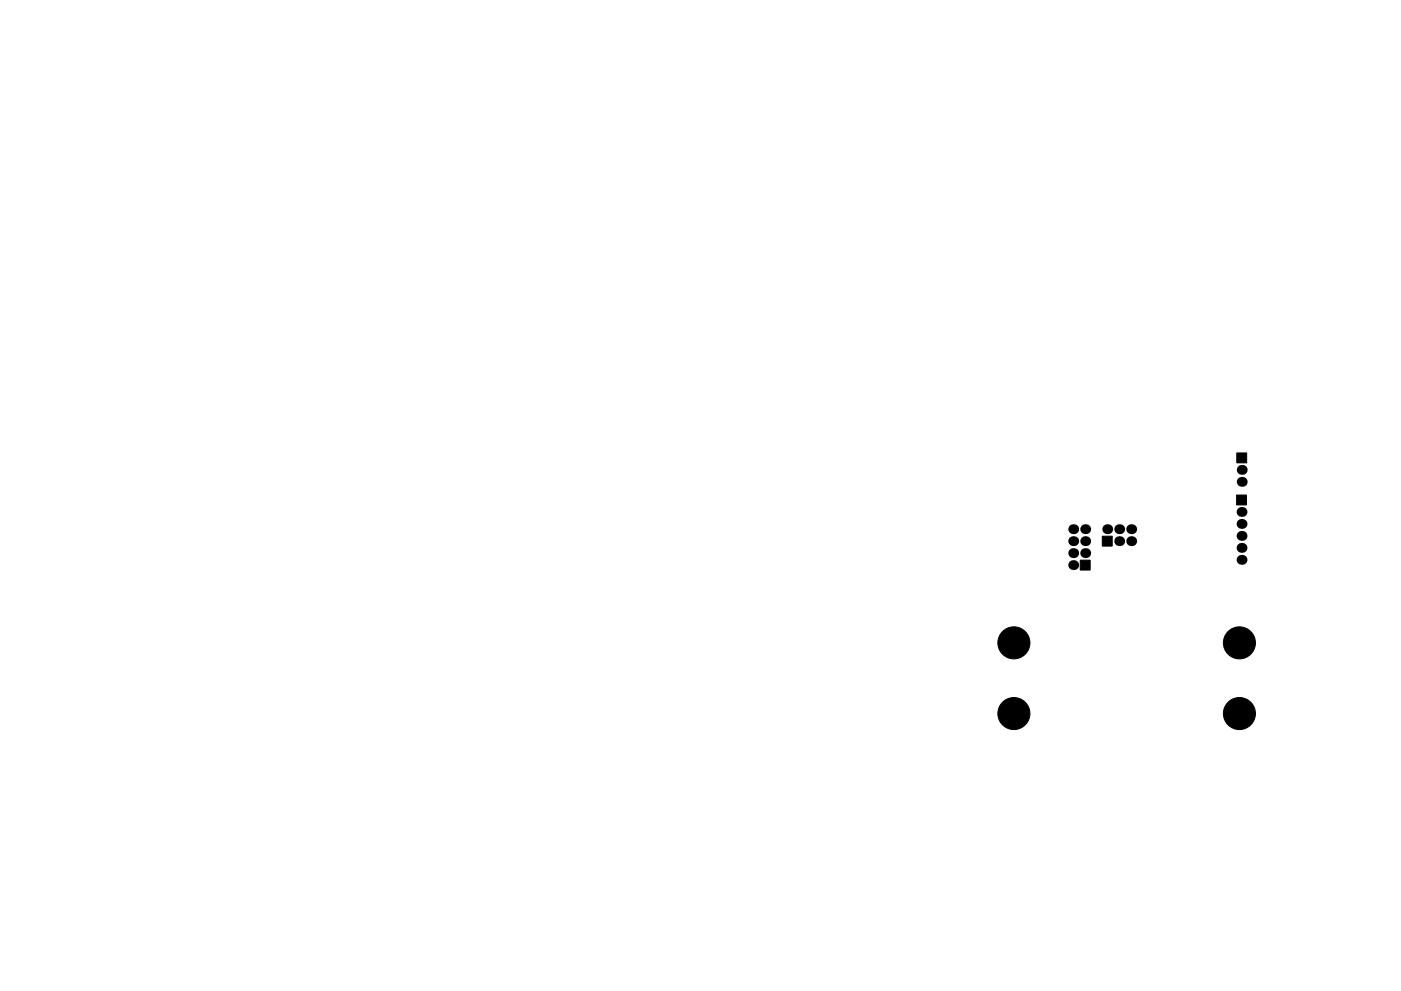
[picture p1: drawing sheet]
<svg xmlns="http://www.w3.org/2000/svg" width="297mm" height="210mm" viewBox="0 0 297 210" stroke-linecap="round" stroke-linejoin="round" font-family="sans-serif">
<g fill="#000" stroke="#000" stroke-width=".21">
<path d="M262.2 96.1h2.1v2.1h-2.1zM229 118.8h2.1v2.1h-2.1zM233.7 113.8h2.1v2.1h-2.1zM262.2 105h2.1v2.1h-2.1z"/>
<circle cx="212.6" cy="136.4" r=".5"/>
<circle cx="213.3" cy="134.7" r=".5"/>
<circle cx="213.3" cy="138.1" r=".5"/>
<circle cx="215" cy="134" r=".5"/>
<circle cx="215" cy="138.8" r=".5"/>
<circle cx="215" cy="136.4" r="3.4"/>
<circle cx="216.7" cy="134.7" r=".5"/>
<circle cx="216.7" cy="138.1" r=".5"/>
<circle cx="217.4" cy="136.4" r=".5"/>
<circle cx="260.4" cy="136.4" r=".5"/>
<circle cx="261.1" cy="138.1" r=".5"/>
<circle cx="261.1" cy="134.7" r=".5"/>
<circle cx="262.8" cy="134" r=".5"/>
<circle cx="262.8" cy="138.8" r=".5"/>
<circle cx="262.8" cy="136.4" r="3.4"/>
<circle cx="264.5" cy="134.7" r=".5"/>
<circle cx="264.5" cy="138.1" r=".5"/>
<circle cx="265.2" cy="136.4" r=".5"/>
<circle cx="212.6" cy="151.4" r=".5"/>
<circle cx="213.3" cy="149.7" r=".5"/>
<circle cx="213.3" cy="153.1" r=".5"/>
<circle cx="215" cy="149" r=".5"/>
<circle cx="215" cy="153.8" r=".5"/>
<circle cx="215" cy="151.4" r="3.4"/>
<circle cx="216.7" cy="149.7" r=".5"/>
<circle cx="216.7" cy="153.1" r=".5"/>
<circle cx="217.4" cy="151.4" r=".5"/>
<circle cx="260.4" cy="151.4" r=".5"/>
<circle cx="261.1" cy="149.7" r=".5"/>
<circle cx="261.1" cy="153.1" r=".5"/>
<circle cx="262.8" cy="153.8" r=".5"/>
<circle cx="262.8" cy="149" r=".5"/>
<circle cx="262.8" cy="151.4" r="3.4"/>
<circle cx="264.5" cy="149.7" r=".5"/>
<circle cx="264.5" cy="153.1" r=".5"/>
<circle cx="265.2" cy="151.4" r=".5"/>
</g>
<g fill="#000">
<circle cx="263.3" cy="99.7" r="1.05"/>
<circle cx="227.5" cy="114.8" r="1.05"/>
<circle cx="227.5" cy="117.4" r="1.05"/>
<circle cx="227.5" cy="112.3" r="1.05"/>
<circle cx="227.5" cy="119.9" r="1.05"/>
<circle cx="230.1" cy="112.3" r="1.05"/>
<circle cx="230.1" cy="114.8" r="1.05"/>
<circle cx="230.1" cy="117.4" r="1.05"/>
<circle cx="234.8" cy="112.3" r="1.05"/>
<circle cx="237.3" cy="114.8" r="1.05"/>
<circle cx="237.3" cy="112.3" r="1.05"/>
<circle cx="239.8" cy="114.8" r="1.05"/>
<circle cx="239.8" cy="112.3" r="1.05"/>
<circle cx="263.2" cy="108.6" r="1.05"/>
<circle cx="263.2" cy="113.7" r="1.05"/>
<circle cx="263.2" cy="116.2" r="1.05"/>
<circle cx="263.2" cy="111.2" r="1.05"/>
<circle cx="263.2" cy="118.8" r="1.05"/>
<circle cx="263.3" cy="102.2" r="1.05"/>
</g>
</svg>
